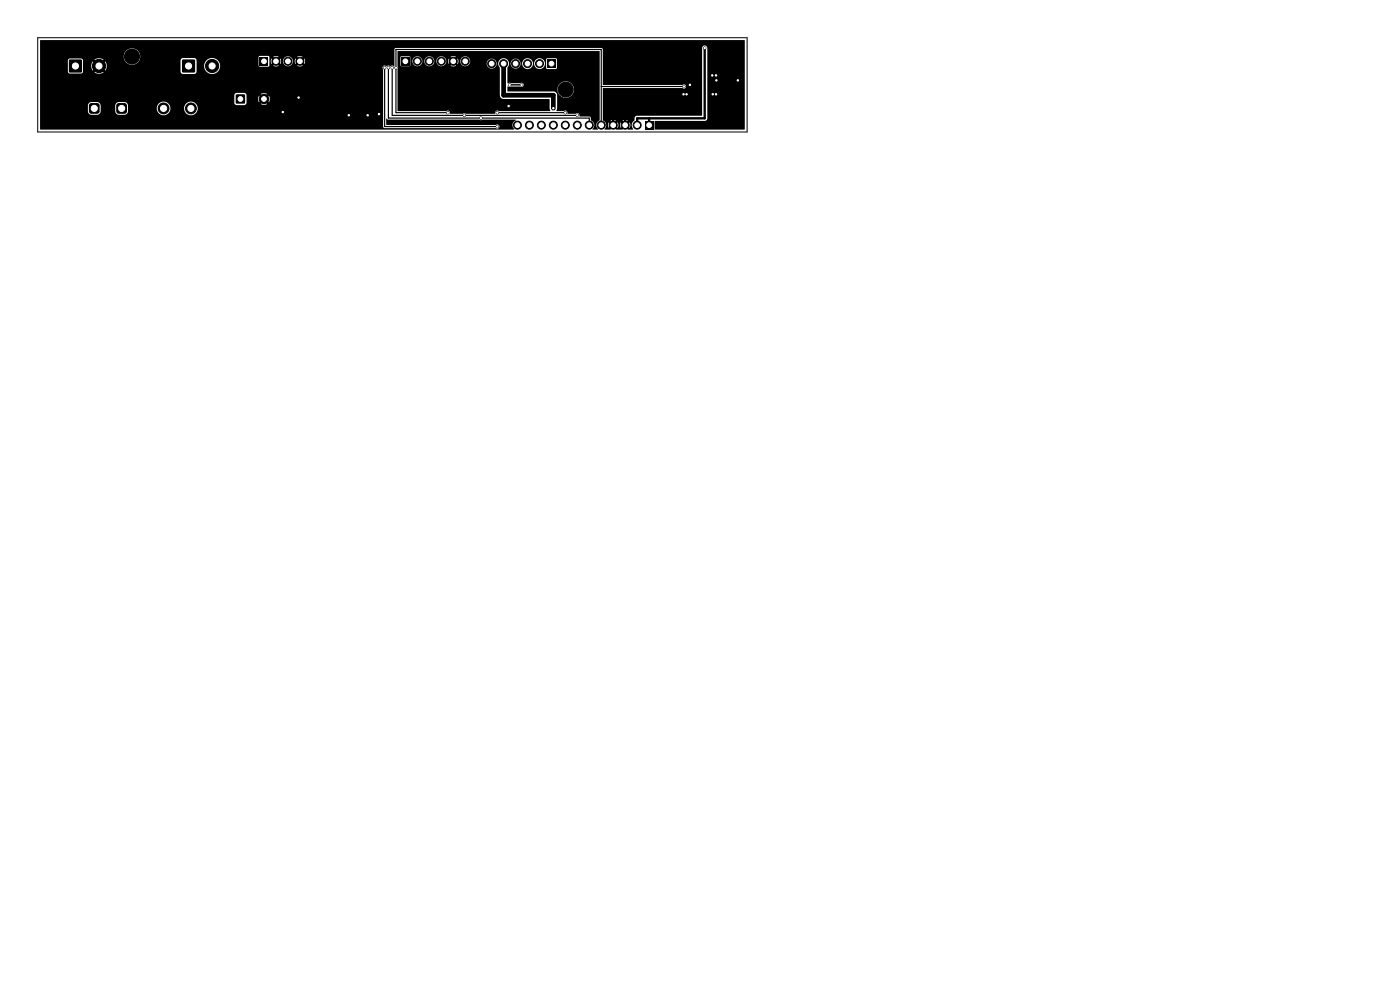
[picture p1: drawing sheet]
<svg xmlns="http://www.w3.org/2000/svg" width="297mm" height="210mm" viewBox="0 0 297 210" stroke-linecap="round" stroke-linejoin="round" font-family="sans-serif">
<path d="M14.7 12.7h2.6v2.6h-2.6zM38.7 12.7h2.6v2.6h-2.6zM55.1 12.2h1.8v1.7h-1.8zM85.1 12.2h1.8v1.7h-1.8zM116.2 12.7h1.6v1.7h-1.6zM84.3 10.9l42.9-.1v14.7a1.14 1.14 0 0 0-.3 1.9l-1.1 .1-.1-.1a1.13 1.13 0 0 0-.4-1.9v-.6l-.2-.2h-2.2a.51 .51 0 0 0-.2-.6 .51 .51 0 0 0-.6 0h-1.7a.51 .51 0 0 0-.2-.6 .51 .51 0 0 0-.6 .1l-1.6-.1 .2-.5v-2.9l-.2-.4-.4-.3-10-.1v-.4h10.6a1.75 1.75 0 0 0 2.5 1.7 1.75 1.75 0 0 0 .4-3 1.75 1.75 0 0 0-2.8 1.1l-.1 .2h-10.6l.1-.6 .4 .2 2.3-.1a.46 .46 0 0 0 .6-.1 .46 .46 0 0 0 0-.6 .46 .46 0 0 0-.7-.1h-2.6l-.1-3.2 .3-.5 .1-.5h.3v.2a1.06 1.06 0 0 0 1.2 1 1.06 1.06 0 0 0 .9-1.2h.4v.2a1.15 1.15 0 0 0 1.2 1.1 1.15 1.15 0 0 0 1.1-1.3h.2v.2a1.15 1.15 0 0 0 1.7 .9 1.15 1.15 0 0 0 .2-1.9h.6v1.8l.2 .2 1.9 .1 .2-.2 .1-1.9-.2-.2-1.9-.1-.3 .3-.7-.1a1.15 1.15 0 0 0-1.8 .9h-.2l-.1-.2a1.15 1.15 0 0 0-1.2-.9 1.15 1.15 0 0 0-1 1.1h-.4a1.06 1.06 0 0 0-1-1 1.06 1.06 0 0 0-1.1 1h-.3v-.2a1.16 1.16 0 0 0-1.8-.7 1.16 1.16 0 0 0-.2 1.9v5.9l.3 .5 .5 .2h9.7l.1 2 .2 .5-11 .1a.5 .5 0 0 0-.6 0 .5 .5 0 0 0-.2 .5h-9.6a.48 .48 0 0 0-.2-.6 .48 .48 0 0 0-.6 .1l-10.3-.1v-8.8l.2-.4-.2-.3v-1.9h.6v1.8l.2 .1h1.8l.2-1.1h.4a1.06 1.06 0 0 0 1 1.2 1.06 1.06 0 0 0 1.1-1.2h.4v.2a1.06 1.06 0 0 0 1.2 1 1.06 1.06 0 0 0 .9-1.2h.5v.2a1.05 1.05 0 0 0 1.1 1 1.05 1.05 0 0 0 1-1.2h.4l.1 .7 .5-.5 .3 .4-.4 .4a1.1 1.1 0 0 0 1.1 0l-.4-.4 .3-.4 .5 .5 .2-.7h.3v.2a1.05 1.05 0 0 0 .9 .9 1.05 1.05 0 0 0 1.2-.6h3.5v.2a1.06 1.06 0 0 0 1.7 .8 1.06 1.06 0 0 0 0-1.8 1.06 1.06 0 0 0-1.7 .8l-3.5-.1a1.06 1.06 0 0 0-.8-1.3 1.06 1.06 0 0 0-1.3 .9h-.3l-.2-.5-.5 .5-.3-.4 .4-.4a1.1 1.1 0 0 0-1.1 0l.4 .4-.3 .4-.5-.5-.1 .5h-.4a1.05 1.05 0 0 0-1.1-1 1.05 1.05 0 0 0-1 1h-.5v-.2a1.06 1.06 0 0 0-1.1-.8 1.06 1.06 0 0 0-1 1h-.4v-.2a1.06 1.06 0 0 0-1.2-.8 1.06 1.06 0 0 0-.9 1h-.4l-.2-.9-1.8-.1-.2 .2h-.6zM8.5 8.5h149.4v19l-19-.1v-1.7h10.7l.3-.3 .2-.2-.1-15.2a.56 .56 0 0 0-.6-.4 .56 .56 0 0 0-.5 .5v14.4h-13.8l-.4 .4-.1 .6a1.24 1.24 0 0 0-.3 1.9l-1.1 .1-.4-.5 .3-.3 .5 .4a1.1 1.1 0 0 0 0-1.1l-.5 .4-.3-.3 .4-.5a1.1 1.1 0 0 0-1.2 0l.5 .5-.4 .3-.4-.4a1.1 1.1 0 0 0 0 1.1l.4-.4 .4 .3-.5 .5h-1.3l-.5-.5 .4-.3 .4 .4a1.1 1.1 0 0 0 0-1.1l-.4 .4-.4-.3 .5-.5a1.1 1.1 0 0 0-1.2 0l.5 .5-.4 .3-.5-.4a1.1 1.1 0 0 0 .1 1.1l.4-.4 .4 .3-.5 .5-1.3-.1a1.18 1.18 0 0 0-.3-1.9v-6.8h16.9a.46 .46 0 0 0 .6-.1 .46 .46 0 0 0 0-.6 .46 .46 0 0 0-.7 0h-16.8v-7.5l-.3-.3h-43.6l-.3 .3v3.5l-.6-.1-.3 .2-.5-.2-.3 .2a.49 .49 0 0 0-.7-.1 .49 .49 0 0 0 0 .7v12.2l.2 .3h23.6a.47 .47 0 0 0 .7 0 .47 .47 0 0 0 0-.7 .47 .47 0 0 0-.7 0h-23.1l-.1-1.3h.2l.3 .2h19.2l.3 .1 .5-.1h7l.1 .1a1.16 1.16 0 0 0-.4 1.9h-100.6v-5h10.1l.1 1.5 .2 .3 .5 .2 1.3-.1 .5-.2 .2-.5v-1.2h3l.1 1.3 .2 .5 .5 .2 1.3-.1a.76 .76 0 0 0 .7-.7v-.7h6a1.45 1.45 0 0 0 1.5 1.6 1.45 1.45 0 0 0 1.5-1.6h2.8v.2a1.45 1.45 0 0 0 2.3 1.1 1.45 1.45 0 0 0 0-2.4 1.45 1.45 0 0 0-2.3 1.1h-2.8l-.1-.2a1.45 1.45 0 0 0-1.5-1.2 1.45 1.45 0 0 0-1.4 1.4h-6v-.5a.77 .77 0 0 0-.8-.8l-1.5 .1-.3 .2-.2 .5h-3l-.3-.6-.5-.2-1.5 .1-.3 .2-.2 .5h-10.1v-2.2h41.2v1.7l.4 .4 1.9-.1 .3-.3v-1h2.4l.3 .8 .5-.6 .4 .4-.6 .6a1.24 1.24 0 0 0 1.4-.1l-.6-.5 .4-.4 .6 .6a1.24 1.24 0 0 0-.1-1.4l-.5 .6-.4-.4 .6-.6a1.25 1.25 0 0 0-1.4 .1l.6 .5-.4 .4-.5-.6-.3 .6h-2.4l-.1-.9-.4-.3h-1.7l-.4 .5h-41.2v-7.4h5.9v2.4l.4 .4h2.6l.2-.4v-1.3h1.7l.4 1.1 .7-.8 .4 .4-.8 .7a1.63 1.63 0 0 0 2 0l-.8-.7 .4-.4 .7 .8 .1-.1a1.64 1.64 0 0 0-.1-1.9l-.7 .8-.4-.4 .8-.7-.1-.1a1.64 1.64 0 0 0-1.9 .1l.8 .7-.4 .4-.7-.8-.4 .9h-1.7v-1.1l-.4-.4h-2.4l-.4 .4h-5.9v-.9h17.7a1.75 1.75 0 0 0 1.3 1.8 1.75 1.75 0 0 0 2.1-.9h8.7v2.5l.5 .4 2.6-.1 .3-.3v-1.4h1.6a1.7 1.7 0 0 0 2.4 1.7 1.7 1.7 0 0 0 .4-2.9 1.7 1.7 0 0 0-2.8 1v.2h-1.6v-1.2l-.5-.4h-2.5l-.4 .5h-8.7l.2-.7h25v1.8l.2 .2h2l.2-1.2h.2l.2 .7 .5-.5 .3 .4-.4 .4a1.1 1.1 0 0 0 1.1 0l-.4-.4 .3-.4 .5 .5 .1-.7h.4v.2a1.05 1.05 0 0 0 1.2 1 1.05 1.05 0 0 0 .9-1.2h.4l.2 .7 .4-.5 .4 .4-.5 .4a1.1 1.1 0 0 0 1.2 0l-.5-.4 .4-.4 .5 .5a1.1 1.1 0 0 0 0-1.2l-.5 .5-.4-.4 .5-.4a1.1 1.1 0 0 0-1.2 0l.5 .4-.4 .4-.4-.5-.2 .5h-.4a1.05 1.05 0 0 0-1-1 1.05 1.05 0 0 0-1.1 1h-.4l-.1-.5-.5 .5-.3-.4 .4-.4a1.1 1.1 0 0 0-1.1 0l.4 .4-.3 .4-.5-.5-.2 .5h-.2l-.1-.8-.2-.3-1.8 .1-.3 .2h-25v-.2a1.75 1.75 0 0 0-1.8-1.7 1.75 1.75 0 0 0-1.8 1.7h-17.7zM19 22l.4-.1h1.2l.4 .1 .1 .4v1.2l-.1 .4-.4 .2h-1.2l-.4-.2-.2-.4v-1.2zM24.8 22l.4-.1h1.2l.4 .1 .1 .4v1.2l-.1 .4-.4 .2h-1.2l-.4-.2-.1-.4v-1.2zM50.1 20.1h1.8v1.8h-1.8zM136.9 25.7h1.7v1.7h-1.7z" fill="#000"/>
<g fill="#000" stroke="#000" stroke-width=".21">
<circle cx="21" cy="14" r="1.4"/>
<circle cx="28" cy="12" r="1.6"/>
<circle cx="45" cy="14" r="1.4"/>
<circle cx="58.5" cy="13" r=".85"/>
<circle cx="61.1" cy="13" r=".85"/>
<circle cx="63.6" cy="13" r=".85"/>
<circle cx="81.6" cy="14.3" r=".25"/>
<circle cx="82.4" cy="14.4" r=".25"/>
<circle cx="83.2" cy="14.3" r=".25"/>
<circle cx="84" cy="14.4" r=".25"/>
<circle cx="88.5" cy="13" r=".85"/>
<circle cx="91.1" cy="13" r=".85"/>
<circle cx="93.6" cy="13" r=".85"/>
<circle cx="96.2" cy="13" r=".85"/>
<circle cx="98.7" cy="13" r=".85"/>
<circle cx="104.3" cy="13.5" r=".85"/>
<circle cx="106.8" cy="13.5" r=".85"/>
<circle cx="108.1" cy="18" r=".25"/>
<circle cx="109.4" cy="13.5" r=".85"/>
<circle cx="110.6" cy="18" r=".25"/>
<circle cx="111.9" cy="13.5" r=".85"/>
<circle cx="114.5" cy="13.5" r=".85"/>
<circle cx="120" cy="19" r="1.6"/>
<circle cx="145" cy="20" r=".25"/>
<circle cx="145.1" cy="18.3" r=".25"/>
<circle cx="145.6" cy="20" r=".25"/>
<circle cx="146.4" cy="18" r=".25"/>
<circle cx="149.5" cy="10.2" r=".25"/>
<circle cx="151.1" cy="16" r=".25"/>
<circle cx="151.9" cy="16" r=".25"/>
<circle cx="152" cy="17" r=".25"/>
<circle cx="156.5" cy="17" r=".25"/>
<circle cx="34.7" cy="23" r="1.15"/>
<circle cx="40.5" cy="23" r="1.15"/>
<circle cx="56" cy="21" r="1"/>
<circle cx="60" cy="23.8" r=".25"/>
<circle cx="63.3" cy="20.7" r=".25"/>
<circle cx="74" cy="24.5" r=".25"/>
<circle cx="78" cy="24.5" r=".25"/>
<circle cx="80.4" cy="24.2" r=".25"/>
<circle cx="95" cy="23.9" r=".25"/>
<circle cx="98.5" cy="24.5" r=".25"/>
<circle cx="102" cy="25" r=".25"/>
<circle cx="105.5" cy="23.9" r=".25"/>
<circle cx="105.5" cy="26.8" r=".25"/>
<circle cx="107.9" cy="22.5" r=".25"/>
<circle cx="109.8" cy="26.5" r=".85"/>
<circle cx="112.3" cy="26.5" r=".85"/>
<circle cx="114.8" cy="26.5" r=".85"/>
<circle cx="117.4" cy="22.9" r=".25"/>
<circle cx="117.4" cy="26.5" r=".85"/>
<circle cx="119.9" cy="26.5" r=".85"/>
<circle cx="119.9" cy="23.9" r=".25"/>
<circle cx="122.5" cy="24.5" r=".25"/>
<circle cx="122.5" cy="26.5" r=".85"/>
<circle cx="125" cy="26.5" r=".85"/>
<circle cx="127.5" cy="26.5" r=".85"/>
<circle cx="130.1" cy="26.5" r=".85"/>
<circle cx="132.6" cy="26.5" r=".85"/>
<circle cx="135.2" cy="26.5" r=".85"/>
<circle cx="151.2" cy="20" r=".25"/>
<circle cx="151.9" cy="20" r=".25"/>
</g>
<path d="M149.5 10.2v14.9h-14.3v1.5M130.1 24.3v2.3M132.6 24.3v2.3M137.7 25.1v1.5" fill="none" stroke="#000" stroke-width=".5"/>
<path d="M106.8 13.5v6.7h10.6v2.8" fill="none" stroke="#000" stroke-width="1"/>
<path d="M108.1 18h2.5" fill="none" stroke="#000" stroke-width=".3"/>
<path d="M81.6 14.4v12.5h23.9M82.4 14.4v10.7h42.6v1.5M83.2 14.4v10.1h39.3M127.5 18.4h17.6M95 23.9h-11v-13.4h43.5v16.1M105.5 23.9h14.4" fill="none" stroke="#000" stroke-width=".25"/>
<path d="M8 8h150.5v20h-150.5z" fill="none" stroke="#000" stroke-width=".21"/>
<g fill="#fff" stroke="#fff" stroke-width=".21">
<circle cx="149.5" cy="10.2" r=".15"/>
<circle cx="117.4" cy="23" r=".15"/>
<circle cx="108.1" cy="18" r=".15"/>
<circle cx="110.6" cy="18" r=".15"/>
<circle cx="82.4" cy="14.4" r=".15"/>
<circle cx="102" cy="25" r=".15"/>
<circle cx="105.5" cy="23.9" r=".15"/>
<circle cx="105.5" cy="26.8" r=".15"/>
<circle cx="81.6" cy="14.4" r=".15"/>
<circle cx="119.9" cy="23.9" r=".15"/>
<circle cx="83.2" cy="14.4" r=".15"/>
<circle cx="122.5" cy="24.4" r=".15"/>
<circle cx="98.5" cy="24.5" r=".15"/>
<circle cx="84" cy="14.4" r=".15"/>
<circle cx="145.1" cy="18.4" r=".15"/>
<circle cx="95" cy="23.9" r=".15"/>
<circle cx="151.1" cy="16" r=".15"/>
<circle cx="156.5" cy="17" r=".15"/>
<circle cx="151.9" cy="20" r=".15"/>
<circle cx="151.2" cy="20" r=".15"/>
<circle cx="80.4" cy="24.2" r=".15"/>
<circle cx="60" cy="23.8" r=".15"/>
<circle cx="152" cy="17" r=".15"/>
<circle cx="146.4" cy="18" r=".15"/>
<circle cx="74" cy="24.4" r=".15"/>
<circle cx="145.7" cy="20" r=".15"/>
<circle cx="63.3" cy="20.7" r=".15"/>
<circle cx="78" cy="24.4" r=".15"/>
<circle cx="107.9" cy="22.5" r=".15"/>
<circle cx="151.9" cy="16" r=".15"/>
<circle cx="145" cy="20" r=".15"/>
<circle cx="56" cy="13" r=".5"/>
<circle cx="58.5" cy="13" r=".5"/>
<circle cx="61.1" cy="13" r=".5"/>
<circle cx="63.6" cy="13" r=".5"/>
<circle cx="40" cy="14" r=".65"/>
<circle cx="45" cy="14" r=".65"/>
<circle cx="16" cy="14" r=".65"/>
<circle cx="21" cy="14" r=".65"/>
<circle cx="137.7" cy="26.5" r=".5"/>
<circle cx="135.2" cy="26.5" r=".5"/>
<circle cx="132.6" cy="26.5" r=".5"/>
<circle cx="130.1" cy="26.5" r=".5"/>
<circle cx="127.6" cy="26.5" r=".5"/>
<circle cx="125" cy="26.5" r=".5"/>
<circle cx="122.5" cy="26.5" r=".5"/>
<circle cx="119.9" cy="26.5" r=".5"/>
<circle cx="117.4" cy="26.5" r=".5"/>
<circle cx="114.9" cy="26.5" r=".5"/>
<circle cx="112.3" cy="26.5" r=".5"/>
<circle cx="109.8" cy="26.5" r=".5"/>
<circle cx="117" cy="13.5" r=".5"/>
<circle cx="114.5" cy="13.5" r=".5"/>
<circle cx="111.9" cy="13.5" r=".5"/>
<circle cx="109.4" cy="13.5" r=".5"/>
<circle cx="106.8" cy="13.5" r=".5"/>
<circle cx="104.3" cy="13.5" r=".5"/>
<circle cx="86" cy="13" r=".5"/>
<circle cx="88.5" cy="13" r=".5"/>
<circle cx="91.1" cy="13" r=".5"/>
<circle cx="93.6" cy="13" r=".5"/>
<circle cx="96.2" cy="13" r=".5"/>
<circle cx="98.7" cy="13" r=".5"/>
<circle cx="51" cy="21" r=".5"/>
<circle cx="56" cy="21" r=".5"/>
<circle cx="20" cy="23" r=".65"/>
<circle cx="25.8" cy="23" r=".65"/>
<circle cx="34.7" cy="23" r=".65"/>
<circle cx="40.5" cy="23" r=".65"/>
</g>
</svg>
